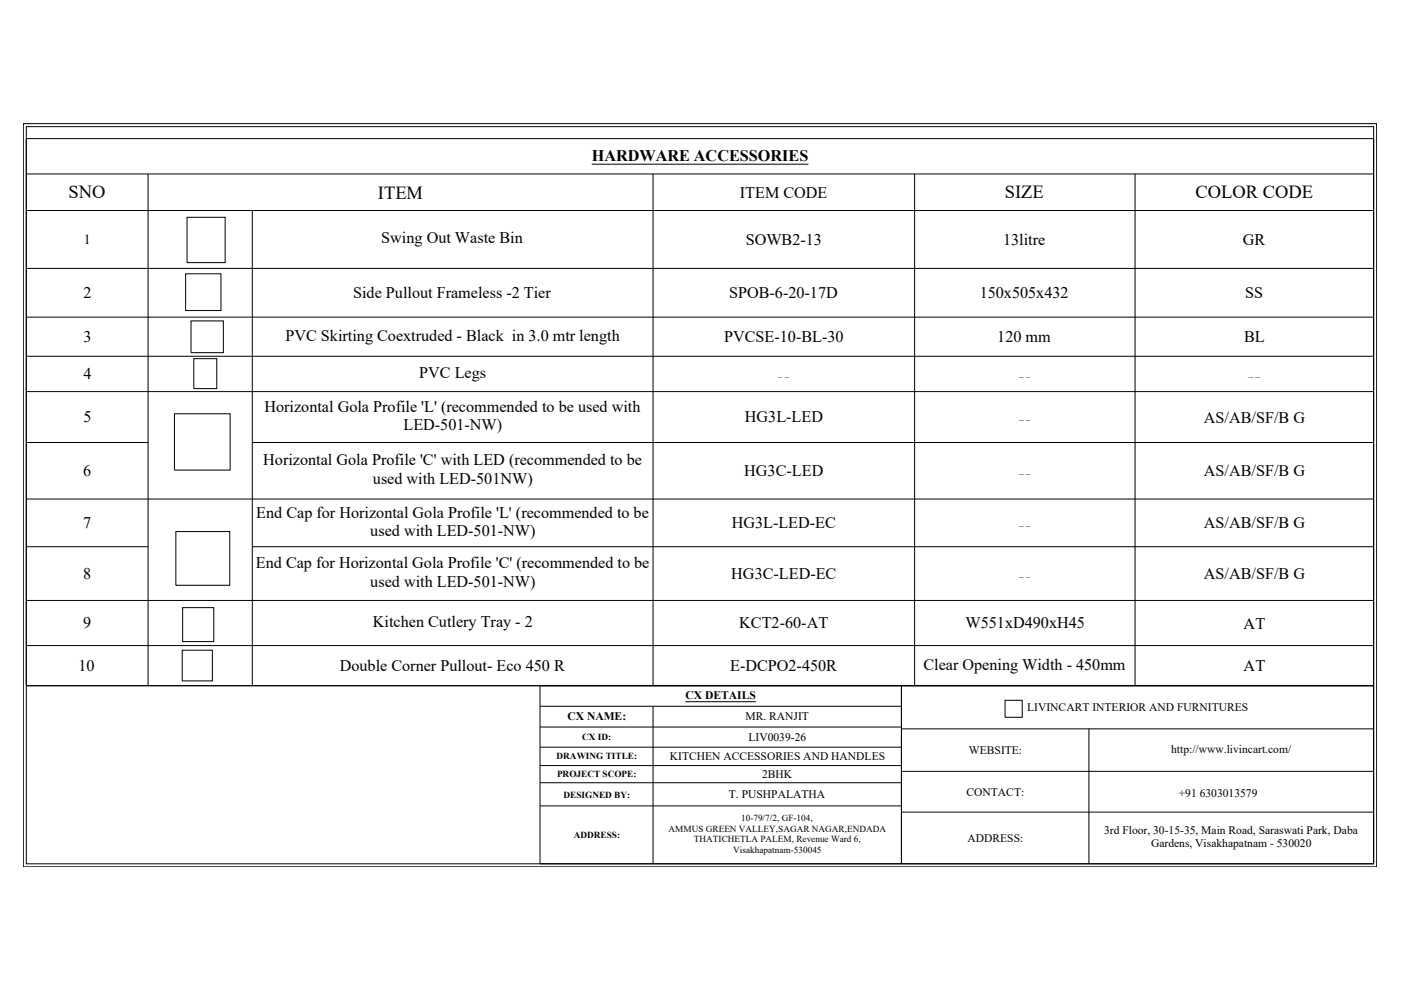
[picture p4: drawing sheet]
<svg xmlns="http://www.w3.org/2000/svg" width="297mm" height="210mm" viewBox="0 0 297 210" stroke-linecap="round" stroke-linejoin="round" font-family="sans-serif">
<defs><g id="words">
<g font-size="3.9">
<text x="14.5" y="42.1">SNO</text>
<text x="80.1" y="42.1">ITEM</text>
<text x="213" y="42.1">SIZE</text>
<text x="253.5" y="42.1">COLOR CODE</text>
</g>
<g font-size="3.4">
<text x="125.5" y="34.1">HARDWARE ACCESSORIES</text>
<text x="156.9" y="41.9">ITEM CODE</text>
<text x="80.8" y="51.6">Swing Out Waste Bin</text>
<text x="158.1" y="51.9">SOWB2-13</text>
<text x="212.7" y="52">13litre</text>
<text x="263.5" y="51.9">GR</text>
<text x="17.7" y="63.3">2</text>
<text x="74.9" y="63.3">Side Pullout Frameless -2 Tier</text>
<text x="154.6" y="63.2">SPOB-6-20-17D</text>
<text x="207.7" y="63.2">150x505x432</text>
<text x="264" y="63.2">SS</text>
<text x="17.7" y="72.5">3</text>
<text x="60.5" y="72.2">PVC Skirting Coextruded - Black in 3.0 mtr length</text>
<text x="153.5" y="72.5">PVCSE-10-BL-30</text>
<text x="211.4" y="72.5">120 mm</text>
<text x="263.8" y="72.6">BL</text>
<text x="17.7" y="80.4">4</text>
<text x="88.9" y="80.1">PVC Legs</text>
<text x="17.7" y="89.5">5</text>
<text x="56.1" y="87.3">Horizontal Gola Profile 'L' (recommended to be used with</text>
<text x="157.9" y="89.5">HG3L-LED</text>
<text x="255.3" y="89.6">AS/AB/SF/B G</text>
<text x="85.5" y="91.2">LED-501-NW)</text>
<text x="17.6" y="101">6</text>
<text x="55.8" y="98.7">Horizontal Gola Profile 'C' with LED (recommended to be</text>
<text x="157.8" y="100.9">HG3C-LED</text>
<text x="255.3" y="101">AS/AB/SF/B G</text>
<text x="79.1" y="102.6">used with LED-501NW)</text>
<text x="17.6" y="112">7</text>
<text x="54.3" y="109.7">End Cap for Horizontal Gola Profile 'L' (recommended to be</text>
<text x="78.5" y="113.6">used with LED-501-NW)</text>
<text x="155.1" y="112">HG3L-LED-EC</text>
<text x="255.3" y="112">AS/AB/SF/B G</text>
<text x="17.6" y="122.7">8</text>
<text x="54.3" y="120.5">End Cap for Horizontal Gola Profile 'C' (recommended to be</text>
<text x="78.5" y="124.4">used with LED-501-NW)</text>
<text x="155.1" y="122.7">HG3C-LED-EC</text>
<text x="255.3" y="122.8">AS/AB/SF/B G</text>
<text x="17.6" y="133.2">9</text>
<text x="79.1" y="132.9">Kitchen Cutlery Tray - 2</text>
<text x="156.7" y="133.2">KCT2-60-AT</text>
<text x="204.7" y="133.2">W551xD490xH45</text>
<text x="263.7" y="133.3">AT</text>
<text x="16.6" y="142.3">10</text>
<text x="72" y="142.3">Double Corner Pullout- Eco 450 R</text>
<text x="154.8" y="142.3">E-DCPO2-450R</text>
<text x="195.8" y="142">Clear Opening Width - 450mm</text>
<text x="263.7" y="142.3">AT</text>
</g>
<text font-size="2.9" x="17.8" y="51.7">1</text>
<g font-size="2.5">
<text x="145.3" y="148.2">CX DETAILS</text>
<text x="120.3" y="152.8">CX NAME:</text>
</g>
<g font-size="2.4">
<text x="158.1" y="152.8">MR. RANJIT</text>
<text x="217.8" y="150.8">LIVINCART INTERIOR AND FURNITURES</text>
<text x="142" y="161.2">KITCHEN ACCESSORIES AND HANDLES</text>
<text x="158.7" y="157.1">LIV0039-26</text>
<text x="205.4" y="159.8">WEBSITE:</text>
<text x="248.3" y="159.6">http://www.livincart.com/</text>
<text x="161.6" y="165">2BHK</text>
<text x="154.5" y="169.2">T. PUSHPALATHA</text>
<text x="204.9" y="168.7">CONTACT:</text>
<text x="249.9" y="168.9">+91 6303013579</text>
<text x="205.1" y="178.5">ADDRESS:</text>
<text x="234.1" y="176.8">3rd Floor, 30-15-35, Main Road, Saraswati Park, Daba</text>
<text x="244" y="179.7">Gardens, Visakhapatnam - 530020</text>
</g>
<g font-size="2">
<text x="164.9" y="79.7">_ _</text>
<text x="216.1" y="79.7">_ _</text>
<text x="264.7" y="79.7">_ _</text>
<text x="216.1" y="88.9">_ _</text>
<text x="216.1" y="100.3">_ _</text>
<text x="216.1" y="111.3">_ _</text>
<text x="216.1" y="122.1">_ _</text>
<text x="118" y="161">DRAWING TITLE:</text>
<text x="123.4" y="156.9">CX ID:</text>
<text x="118.1" y="164.8">PROJECT SCOPE:</text>
<text x="119.5" y="169.1">DESIGNED BY:</text>
<text x="121.7" y="177.6">ADDRESS:</text>
<text x="141.8" y="176.3">AMMUS GREEN VALLEY,SAGAR NAGAR,ENDADA</text>
<text x="147.1" y="178.6">THATICHETLA PALEM, Revenue Ward 6,</text>
<text x="157.1" y="174.1">10-79/7/2, GF-104,</text>
<text x="155.5" y="180.8">Visakhapatnam-530045</text>
</g>
</g></defs>
<!-- layer: A-WALL -->
<g fill="none" stroke="#000" stroke-width=".21">
<path d="M4.9 26.2h287v157.6h-287zM5.6 26.9h285.6v156.2h-285.6zM5.6 29.4h285.6v116h-285.6zM5.6 36.9h285.6M31.4 36.9v108.5M125.5 34.8h45.9M138.5 36.9v108.5M193.9 36.9v108.5M240.7 36.9v108.5M5.6 44.6h285.6M5.6 56.9h285.6M39.4 58.1h7.4v7.7h-7.4z"/>
<path d="M39.7 46.1h8v9.6h-8zM53.5 44.6v100.8M5.6 67.2h285.6M5.6 75.5h285.6M40.5 68h6.9v6.8h-6.9zM41.1 76h4.9v6.4h-4.9zM5.6 83h285.6M5.6 93.8h25.8M37 87.7h11.8v12h-11.8zM53.5 93.8h237.7M5.6 105.8h285.6M5.6 115.9h25.8"/>
<path d="M37.3 112.7h11.4v11.4h-11.4zM53.5 115.9h237.7M5.6 127.3h285.6M5.6 136.9h285.6M38.6 137.9h6.4v6.5h-6.4zM38.7 128.8h6.6v7.2h-6.6z"/>
</g>
<!-- layer: 30-600 - 200-Struc_Gen -->
<g fill="none" stroke="#000" stroke-width=".21">
<path d="M114.5 145.4h176.7v37.7h-176.7zM114.5 149.7h76.6M114.5 154.1h76.6M114.5 158.4h76.6M138.5 149.7v33.4M145.3 148.8h15M191.1 145.4v37.7M191.1 154.5h100.1M213.1 148.5h3.6v3.6h-3.6zM230.9 154.5v28.6M114.5 162.3h76.6M114.5 166h76.6"/>
<path d="M114.5 170.9h76.6M191.1 163.5h100.1M191.1 172.2h100.1"/>
</g>
<use href="#words"/>
</svg>
